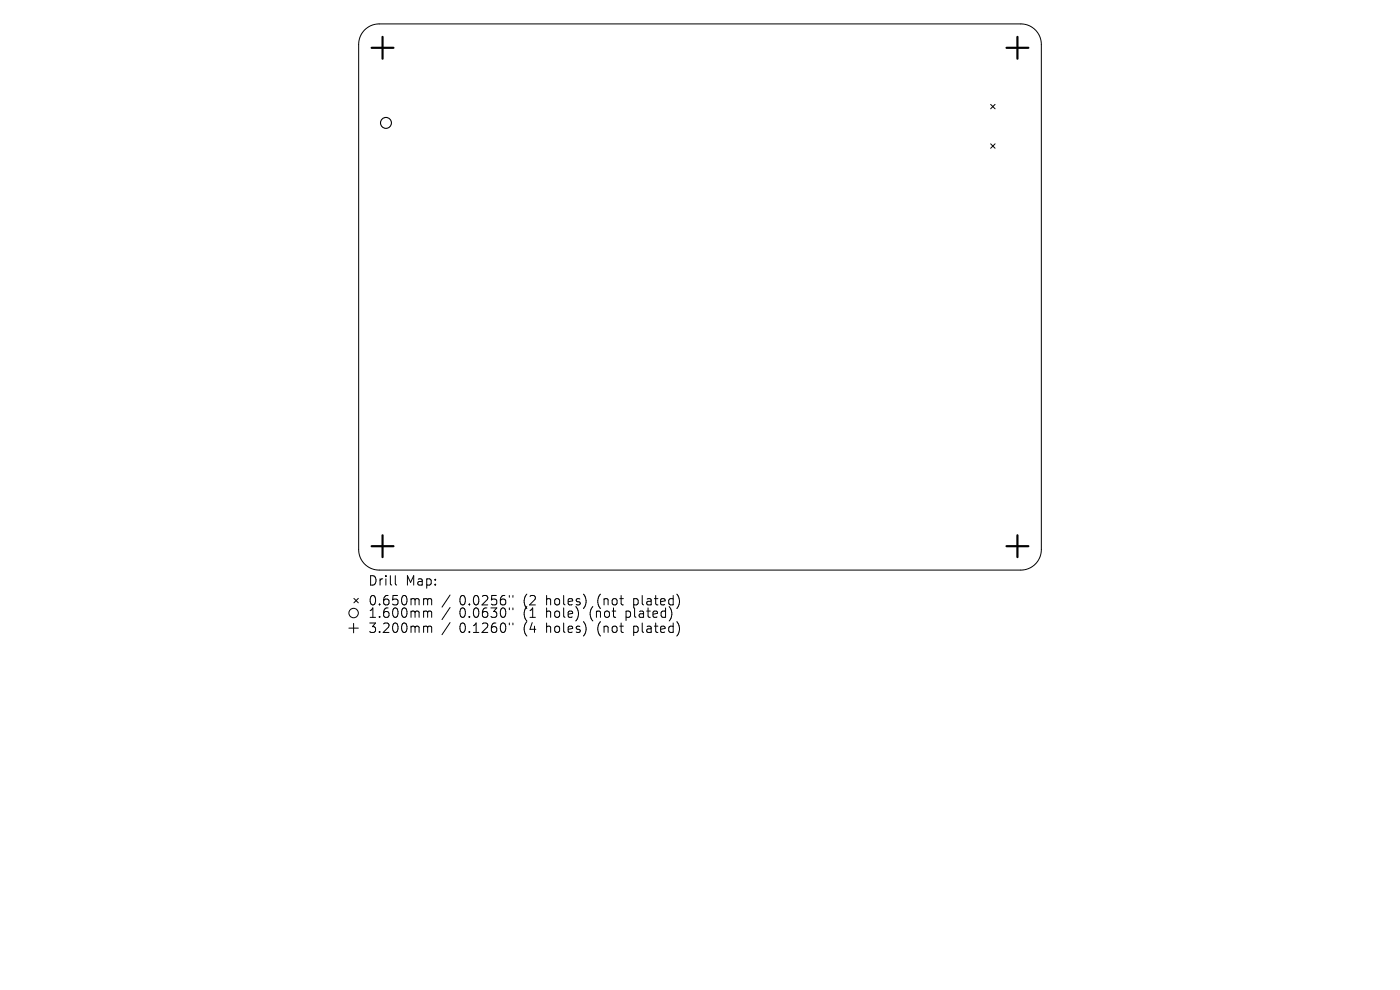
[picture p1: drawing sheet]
<svg xmlns="http://www.w3.org/2000/svg" width="297mm" height="210mm" viewBox="0 0 297 210" stroke-linecap="round" stroke-linejoin="round" font-family="sans-serif">
<defs><g id="words">
<g font-size="2.8">
<text x="78" y="124.5">Drill</text>
<text x="86" y="124.5">Map:</text>
<text x="78" y="128.7">0.650mm</text>
<text x="78" y="131.3">1.600mm</text>
<text x="97.5" y="128.7">0.0256&quot;</text>
<text x="97.5" y="131.3">0.0630&quot;</text>
<text x="111.2" y="128.7">(2</text>
<text x="111.2" y="131.3">(1</text>
<text x="116.1" y="128.7">holes)</text>
<text x="116.1" y="131.3">hole)</text>
<text x="125.6" y="131.3">(not</text>
<text x="127.2" y="128.7">(not</text>
<text x="133.4" y="131.3">plated)</text>
<text x="135" y="128.7">plated)</text>
<text x="78" y="134.5">3.200mm</text>
<text x="97.5" y="134.5">0.1260&quot;</text>
<text x="111.2" y="134.5">(4</text>
<text x="116.1" y="134.5">holes)</text>
<text x="127.2" y="134.5">(not</text>
<text x="135" y="134.5">plated)</text>
</g>
</g></defs>
<g fill="none" stroke="#000" stroke-width=".21">
<path d="M77.4 6.3a4.3 4.3 0 0 1 3-1.2h136.2a4.3 4.3 0 0 1 4.3 4.3v107.2a4.3 4.3 0 0 1-4.3 4.3h-136.2a4.3 4.3 0 0 1-4.3-4.3v-107.2a4.3 4.3 0 0 1 1.3-3.1zM210.2 22.1l.9 1M210.2 30.5l.9 1M211.1 22.1l-.9 1M211.1 30.5l-.9 1M74 133.2h2M75 132.2v2M75.1 126.9l.9 1M76 126.9l-.9 1M83.9 122.1v1.7l.2 .3M90.1 127h.3l.3 .3M90.1 129.6h.3l.3 .3"/>
<path d="M90.1 132.8h.3l.3 .3M90.7 127.3l.3-.3 .5 .1 .1 1.2M90.7 127.3v1M90.7 129.9v1.1M90.7 133.1v1.1M90.7 129.9l.3-.3 .5 .1 .1 1.3M90.7 133.1l.3-.3 .5 .1 .1 1.3M95.5 126.2l-1.7 2.6M95.5 128.9l-1.7 2.5M95.5 132.1l-1.7 2.5M108.1 126.3v.4M108.1 129v.3"/>
<path d="M108.1 132.2v.3M108.8 126.3v.4M108.8 129v.3M108.8 132.2v.3"/>
<circle cx="75" cy="130" r="1"/>
</g>
<circle cx="81.9" cy="26.1" r="1.16" fill="none" stroke="#000" stroke-width=".23"/>
<path d="M78.8 10.1h4.7M81.2 7.8v4.7M213.5 10.1h4.7M215.8 7.8v4.7M78.8 115.9h4.7M81.2 113.5v4.7M213.5 115.9h4.7M215.8 113.5v4.7" fill="none" stroke="#000" stroke-width=".46"/>
<use href="#words"/>
</svg>
